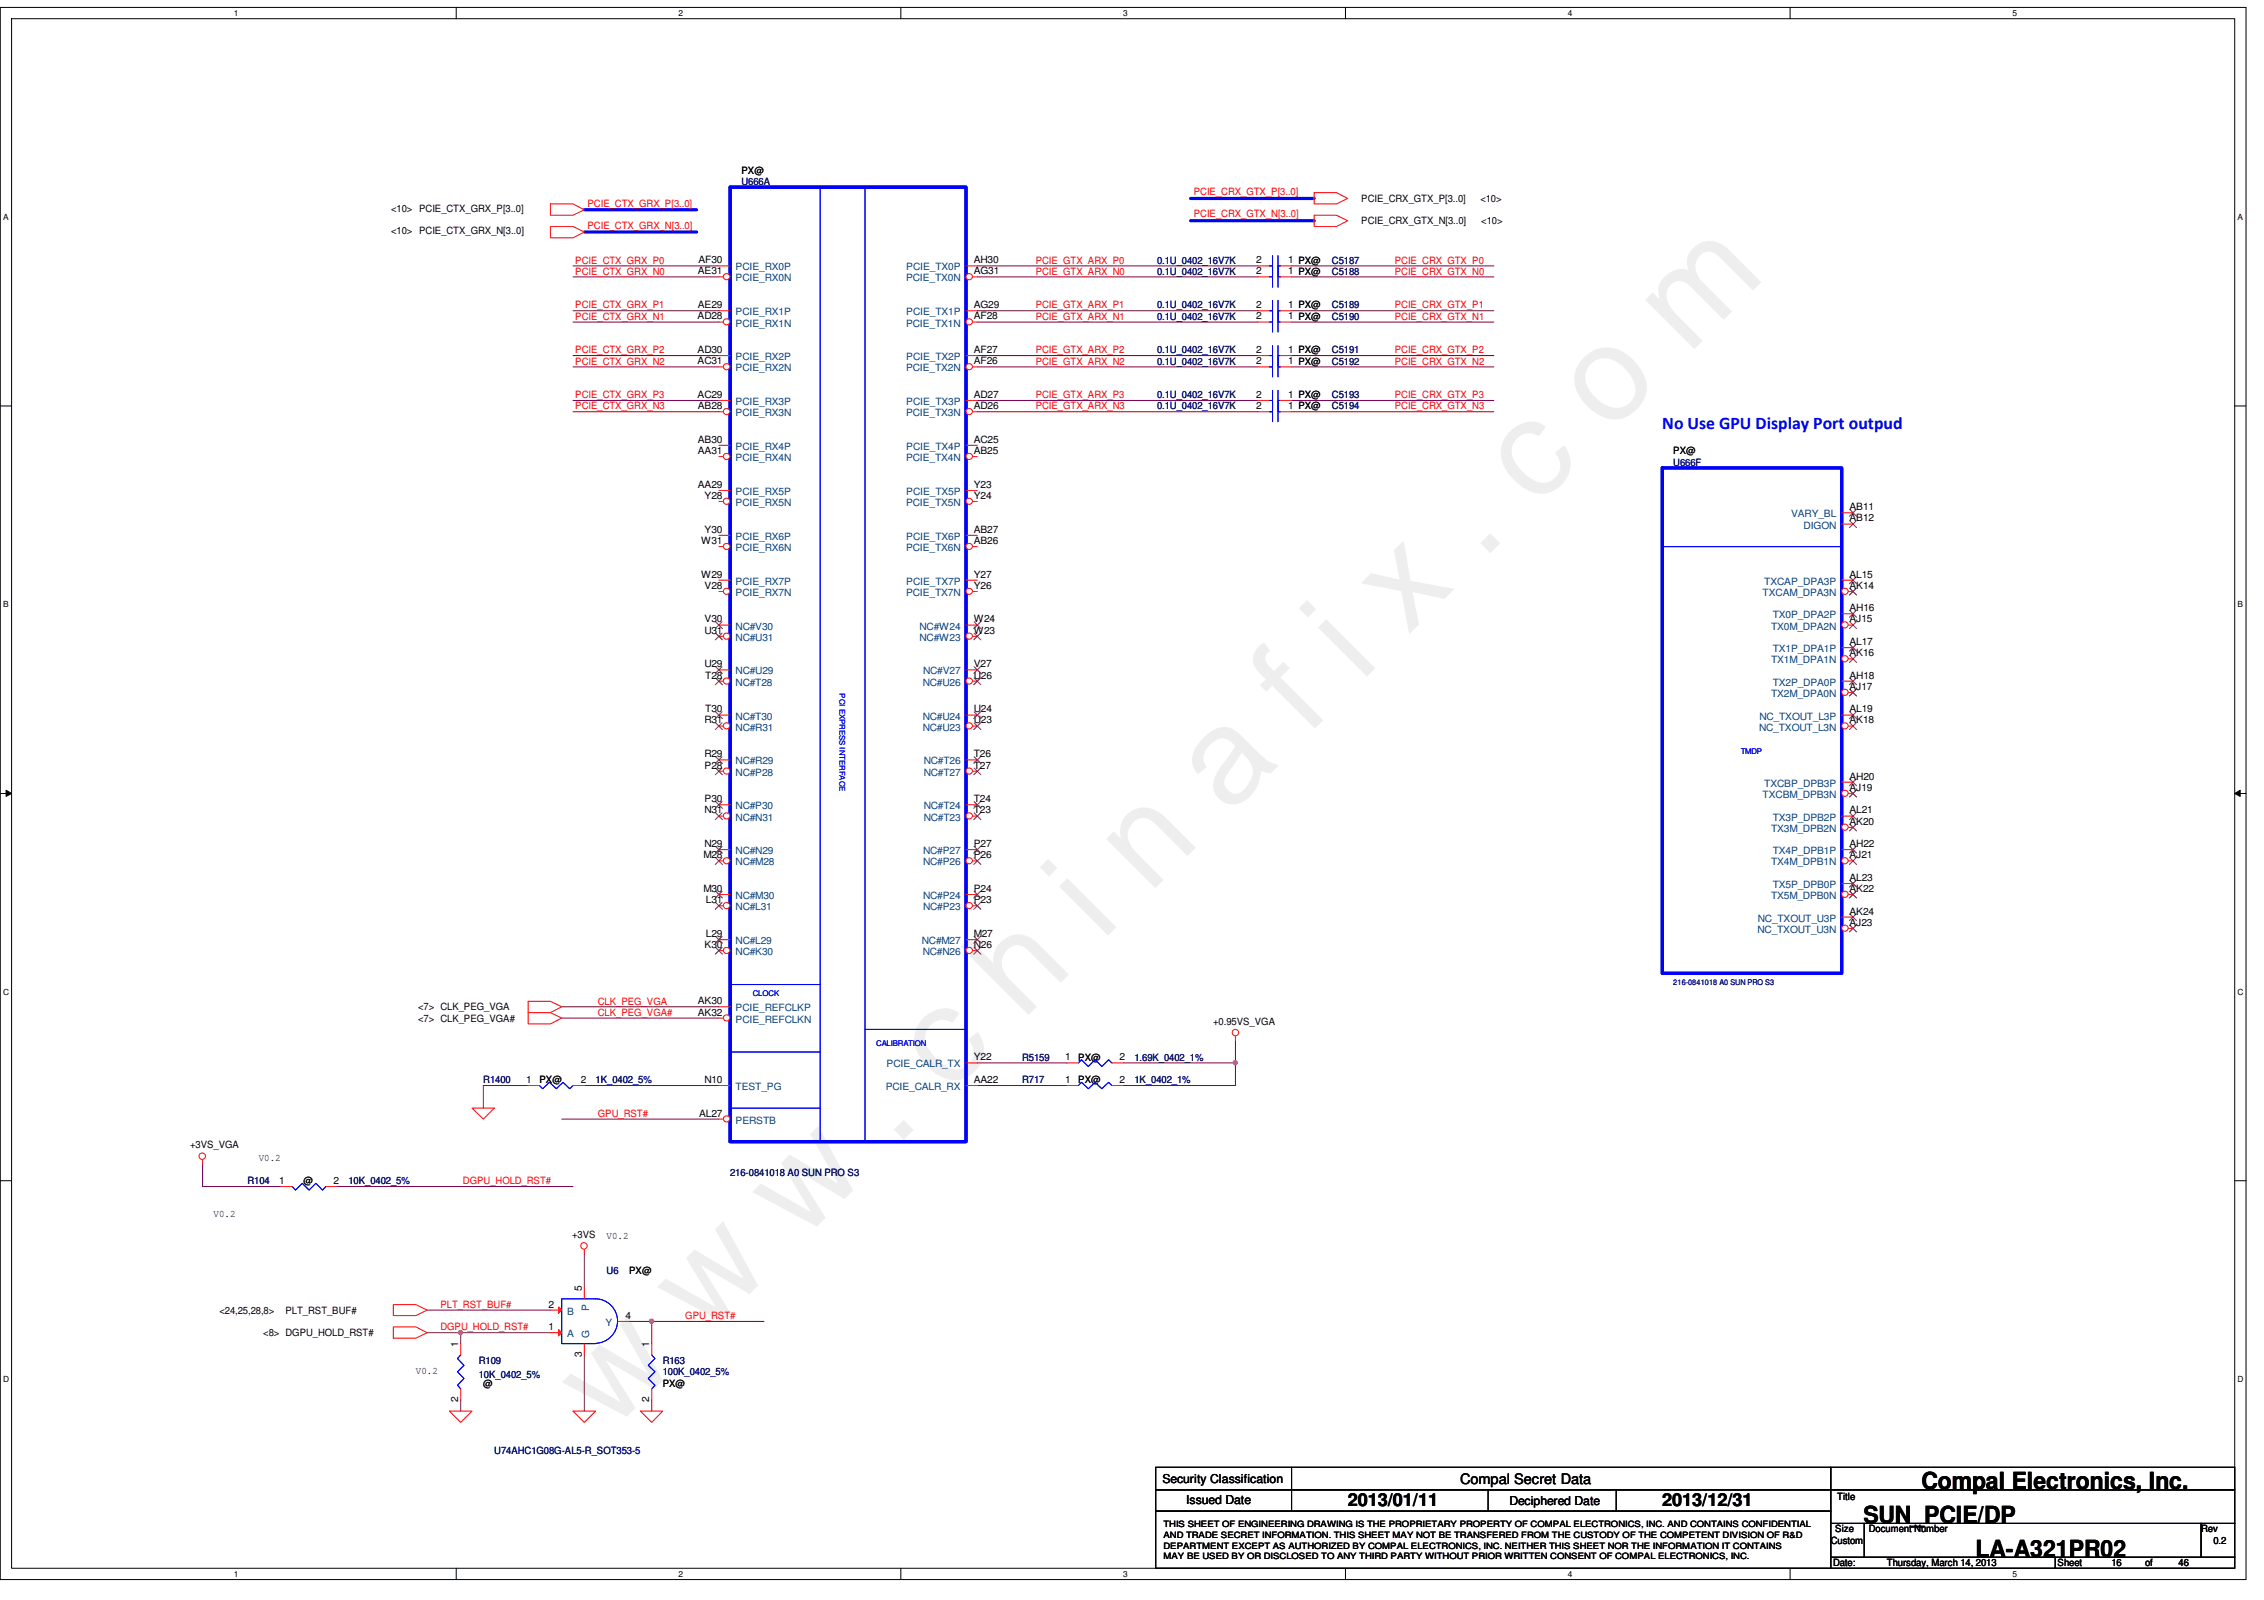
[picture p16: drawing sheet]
<svg xmlns="http://www.w3.org/2000/svg" width="297mm" height="210mm" viewBox="0 0 297 210" stroke-linecap="round" stroke-linejoin="round" font-family="sans-serif">
<defs><g id="words">
<text font-size="17.6" fill="#f0f" x="80.1" y="188" transform="rotate(-45 80.1 188)">w w w . c h i n a f i x . c o m</text>
<g font-size="3.1">
<text x="252.1" y="195.4">Compal Electronics, Inc.</text>
<text x="244.5" y="199.8">SUN_PCIE/DP</text>
<text x="259.2" y="204.2">LA-A321PR02</text>
</g>
<text font-size="2.3" fill="#00f" x="218.1" y="56.2">No Use GPU Display Port outpud</text>
<g font-size="2.3">
<text x="176.8" y="197.6">2013/01/11</text>
<text x="218.1" y="197.6">2013/12/31</text>
</g>
<text font-size="1.9" x="191.6" y="194.6">Compal Secret Data</text>
<g font-size="1.6">
<text x="152.5" y="194.5">Security Classification</text>
<text x="155.6" y="197.3">Issued Date</text>
<text x="198" y="197.5">Deciphered Date</text>
</g>
<g font-size="1.3">
<text x="97.3" y="22.8">PX@</text>
<text x="51.3" y="27.8">&lt;10&gt; PCIE_CTX_GRX_P[3..0]</text>
<text x="178.6" y="26.5">PCIE_CRX_GTX_P[3..0]</text>
<text x="178.6" y="29.4">PCIE_CRX_GTX_N[3..0]</text>
<text x="194.2" y="26.5">&lt;10&gt;</text>
<text x="194.3" y="29.4">&lt;10&gt;</text>
<text x="51.3" y="30.7">&lt;10&gt; PCIE_CTX_GRX_N[3..0]</text>
<text x="91.6" y="36">AE31</text>
<text x="91.6" y="34.5">AF30</text>
<text x="127.8" y="36">AG31</text>
<text x="127.8" y="34.5">AH30</text>
<text x="164.8" y="34.5">2</text>
<text x="164.8" y="36">2</text>
<text x="169" y="34.5">1 PX@</text>
<text x="169" y="36">1 PX@</text>
<text x="91.5" y="41.9">AD28</text>
<text x="91.6" y="40.4">AE29</text>
<text x="127.8" y="41.9">AF28</text>
<text x="127.8" y="40.4">AG29</text>
<text x="164.8" y="41.9">2</text>
<text x="164.8" y="40.4">2</text>
<text x="169" y="41.9">1 PX@</text>
<text x="169" y="40.4">1 PX@</text>
<text x="91.5" y="47.8">AC31</text>
<text x="91.5" y="46.3">AD30</text>
<text x="127.8" y="47.8">AF26</text>
<text x="127.8" y="46.3">AF27</text>
<text x="164.8" y="46.3">2</text>
<text x="164.8" y="47.8">2</text>
<text x="169" y="46.3">1 PX@</text>
<text x="169" y="47.8">1 PX@</text>
<text x="91.5" y="52.2">AC29</text>
<text x="91.6" y="53.7">AB28</text>
<text x="127.8" y="53.7">AD26</text>
<text x="127.8" y="52.2">AD27</text>
<text x="164.8" y="53.7">2</text>
<text x="164.8" y="52.2">2</text>
<text x="169" y="53.7">1 PX@</text>
<text x="169" y="52.2">1 PX@</text>
<text x="91.6" y="59.6">AA31</text>
<text x="91.6" y="58.1">AB30</text>
<text x="127.8" y="59.6">AB25</text>
<text x="127.8" y="58.1">AC25</text>
<text x="219.5" y="59.6">PX@</text>
<text x="91.6" y="64">AA29</text>
<text x="92.5" y="65.4">Y28</text>
<text x="127.8" y="65.4">Y24</text>
<text x="127.8" y="64">Y23</text>
<text x="92" y="71.4">W31</text>
<text x="92.5" y="69.9">Y30</text>
<text x="127.8" y="71.4">AB26</text>
<text x="127.8" y="69.9">AB27</text>
<text x="242.7" y="66.9">AB11</text>
<text x="242.7" y="68.4">AB12</text>
<text x="92" y="75.8">W29</text>
<text x="92.5" y="77.3">V28</text>
<text x="127.8" y="77.3">Y26</text>
<text x="127.8" y="75.8">Y27</text>
<text x="242.7" y="77.3">AK14</text>
<text x="242.7" y="75.8">AL15</text>
<text x="92.4" y="83.1">U31</text>
<text x="92.5" y="81.7">V30</text>
<text x="127.8" y="83.1">W23</text>
<text x="127.8" y="81.7">W24</text>
<text x="242.7" y="80.2">AH16</text>
<text x="242.7" y="81.7">AJ15</text>
<text x="92.4" y="87.5">U29</text>
<text x="92.5" y="89">T28</text>
<text x="127.8" y="87.5">V27</text>
<text x="127.8" y="89">U26</text>
<text x="242.7" y="84.6">AL17</text>
<text x="242.7" y="89">AH18</text>
<text x="242.7" y="86.1">AK16</text>
<text x="92.4" y="94.9">R31</text>
<text x="92.5" y="93.5">T30</text>
<text x="127.8" y="94.9">U23</text>
<text x="127.8" y="93.5">U24</text>
<text x="242.7" y="93.5">AL19</text>
<text x="242.7" y="90.5">AJ17</text>
<text x="242.7" y="94.9">AK18</text>
<text x="92.4" y="99.4">R29</text>
<text x="92.5" y="100.8">P28</text>
<text x="127.8" y="100.8">T27</text>
<text x="127.8" y="99.4">T26</text>
<text x="92.4" y="106.7">N31</text>
<text x="92.5" y="105.2">P30</text>
<text x="127.8" y="106.7">T23</text>
<text x="127.8" y="105.2">T24</text>
<text x="242.7" y="103.8">AJ19</text>
<text x="242.7" y="106.7">AL21</text>
<text x="242.7" y="102.3">AH20</text>
<text x="92.3" y="112.6">M28</text>
<text x="92.4" y="111.1">N29</text>
<text x="127.8" y="112.6">P26</text>
<text x="127.8" y="111.1">P27</text>
<text x="242.7" y="111.1">AH22</text>
<text x="242.7" y="108.2">AK20</text>
<text x="242.7" y="112.6">AJ21</text>
<text x="92.3" y="117">M30</text>
<text x="92.6" y="118.5">L31</text>
<text x="127.8" y="118.5">P23</text>
<text x="127.8" y="117">P24</text>
<text x="242.7" y="115.6">AL23</text>
<text x="242.7" y="117">AK22</text>
<text x="242.7" y="120">AK24</text>
<text x="92.5" y="124.4">K30</text>
<text x="92.6" y="122.9">L29</text>
<text x="127.8" y="124.4">N26</text>
<text x="127.8" y="122.9">M27</text>
<text x="242.7" y="121.5">AJ23</text>
<text x="91.6" y="131.7">AK30</text>
<text x="54.9" y="132.5">&lt;7&gt; CLK_PEG_VGA</text>
<text x="54.9" y="134">&lt;7&gt; CLK_PEG_VGA#</text>
<text x="91.6" y="133.2">AK32</text>
<text x="159.2" y="134.5">+0.95VS_VGA</text>
<text x="69" y="142.1">1</text>
<text x="70.8" y="142.1">PX@</text>
<text x="76.2" y="142.1">2</text>
<text x="92.4" y="142.1">N10</text>
<text x="127.8" y="139.1">Y22</text>
<text x="127.8" y="142.1">AA22</text>
<text x="139.7" y="142.1">1</text>
<text x="139.7" y="139.1">1</text>
<text x="141.5" y="142.1">PX@</text>
<text x="141.5" y="139.2">PX@</text>
<text x="146.9" y="142.1">2</text>
<text x="146.9" y="139.1">2</text>
<text x="91.7" y="146.5">AL27</text>
<text x="24.9" y="150.7">+3VS_VGA</text>
<text x="33.9" y="152.3">V0.2</text>
<text x="36.6" y="155.3">1</text>
<text x="39.8" y="155.4">@</text>
<text x="43.8" y="155.3">2</text>
<text x="28" y="159.7">V0.2</text>
<text x="75.1" y="162.4">+3VS</text>
<text x="79.6" y="162.6">V0.2</text>
<text x="82.5" y="167.2">PX@</text>
<text x="28.8" y="172.3">&lt;24,25,28,8&gt;</text>
<text x="37.5" y="172.3">PLT_RST_BUF#</text>
<text x="72" y="171.5">2</text>
<text x="76.3" y="169.4" transform="rotate(-90 76.3 169.4)">5</text>
<text x="82.1" y="173">4</text>
<text x="34.5" y="175.3">&lt;8&gt; DGPU_HOLD_RST#</text>
<text x="60.1" y="176.7" transform="rotate(-90 60.1 176.7)">1</text>
<text x="72" y="174.5">1</text>
<text x="76.3" y="178.1" transform="rotate(-90 76.3 178.1)">3</text>
<text x="85.2" y="176.7" transform="rotate(-90 85.2 176.7)">1</text>
<text x="54.6" y="180.3">V0.2</text>
<text x="60.1" y="184" transform="rotate(-90 60.1 184)">2</text>
<text x="63.4" y="181.9">@</text>
<text x="85.2" y="184" transform="rotate(-90 85.2 184)">2</text>
<text x="86.9" y="181.9">PX@</text>
<text x="241" y="196.8">Title</text>
<text x="240.2" y="202.5">Custom</text>
<text x="240.8" y="201">Size</text>
<text x="245.2" y="201">Document Number</text>
<text x="288.8" y="201">Rev</text>
<text x="290.4" y="202.5">0.2</text>
<text x="240.5" y="205.5">Date:</text>
<text x="247.6" y="205.5">Thursday, March 14, 2013</text>
<text x="270" y="205.5">Sheet</text>
<text x="277" y="205.5">16</text>
<text x="281.4" y="205.5">of</text>
<text x="285.8" y="205.5">46</text>
</g>
<g font-size="1.3" fill="#f00">
<text x="77.1" y="27.1">PCIE_CTX_GRX_P[3..0]</text>
<text x="156.6" y="25.6">PCIE_CRX_GTX_P[3..0]</text>
<text x="156.6" y="28.5">PCIE_CRX_GTX_N[3..0]</text>
<text x="75.5" y="34.6">PCIE_CTX_GRX_P0</text>
<text x="77.1" y="30">PCIE_CTX_GRX_N[3..0]</text>
<text x="135.9" y="34.6">PCIE_GTX_ARX_P0</text>
<text x="183" y="34.6">PCIE_CRX_GTX_P0</text>
<text x="75.5" y="36">PCIE_CTX_GRX_N0</text>
<text x="75.5" y="42">PCIE_CTX_GRX_N1</text>
<text x="75.5" y="40.5">PCIE_CTX_GRX_P1</text>
<text x="135.9" y="42">PCIE_GTX_ARX_N1</text>
<text x="135.9" y="40.5">PCIE_GTX_ARX_P1</text>
<text x="135.9" y="36">PCIE_GTX_ARX_N0</text>
<text x="183" y="42">PCIE_CRX_GTX_N1</text>
<text x="183" y="40.5">PCIE_CRX_GTX_P1</text>
<text x="183" y="36">PCIE_CRX_GTX_N0</text>
<text x="75.5" y="46.4">PCIE_CTX_GRX_P2</text>
<text x="75.5" y="47.8">PCIE_CTX_GRX_N2</text>
<text x="135.9" y="47.8">PCIE_GTX_ARX_N2</text>
<text x="135.9" y="46.4">PCIE_GTX_ARX_P2</text>
<text x="183" y="46.4">PCIE_CRX_GTX_P2</text>
<text x="183" y="47.8">PCIE_CRX_GTX_N2</text>
<text x="75.5" y="52.2">PCIE_CTX_GRX_P3</text>
<text x="75.5" y="53.7">PCIE_CTX_GRX_N3</text>
<text x="135.9" y="53.7">PCIE_GTX_ARX_N3</text>
<text x="135.9" y="52.2">PCIE_GTX_ARX_P3</text>
<text x="183" y="53.7">PCIE_CRX_GTX_N3</text>
<text x="183" y="52.2">PCIE_CRX_GTX_P3</text>
<text x="78.4" y="131.8">CLK_PEG_VGA</text>
<text x="78.4" y="133.3">CLK_PEG_VGA#</text>
<text x="78.4" y="146.5">GPU_RST#</text>
<text x="60.7" y="155.4">DGPU_HOLD_RST#</text>
<text x="57.8" y="171.6">PLT_RST_BUF#</text>
<text x="89.9" y="173.1">GPU_RST#</text>
<text x="57.8" y="174.5">DGPU_HOLD_RST#</text>
</g>
<g font-size="1.3" fill="#000080">
<text x="97.3" y="24.3">U666A</text>
<text x="151.8" y="34.6">0.1U_0402_16V7K</text>
<text x="174.7" y="34.6">C5187</text>
<text x="151.8" y="42">0.1U_0402_16V7K</text>
<text x="151.8" y="36.1">0.1U_0402_16V7K</text>
<text x="151.8" y="40.5">0.1U_0402_16V7K</text>
<text x="174.7" y="42">C5190</text>
<text x="174.7" y="36.1">C5188</text>
<text x="174.7" y="40.5">C5189</text>
<text x="151.8" y="46.4">0.1U_0402_16V7K</text>
<text x="151.8" y="47.8">0.1U_0402_16V7K</text>
<text x="174.7" y="46.4">C5191</text>
<text x="174.7" y="47.8">C5192</text>
<text x="151.8" y="53.7">0.1U_0402_16V7K</text>
<text x="151.8" y="52.2">0.1U_0402_16V7K</text>
<text x="174.7" y="53.7">C5194</text>
<text x="174.7" y="52.2">C5193</text>
<text x="219.5" y="61.1">U666F</text>
<text x="63.4" y="142.1">R1400</text>
<text x="78.1" y="142.1">1K_0402_5%</text>
<text x="134.1" y="142.1">R717</text>
<text x="134.1" y="139.2">R5159</text>
<text x="148.8" y="142.1">1K_0402_1%</text>
<text x="148.8" y="139.2">1.69K_0402_1%</text>
<text x="32.5" y="155.4">R104</text>
<text x="45.7" y="155.4">10K_0402_5%</text>
<text x="95.8" y="154.2">216-0841018 A0 SUN PRO S3</text>
<text x="79.6" y="167.2">U6</text>
<text x="62.8" y="178.9">R109</text>
<text x="86.9" y="178.9">R163</text>
<text x="62.8" y="180.7">10K_0402_5%</text>
<text x="86.9" y="180.4">100K_0402_5%</text>
<text x="64.9" y="190.8">U74AHC1G08G-AL5-R_SOT353-5</text>
</g>
<g font-size="1.3" fill="#004080">
<text x="96.5" y="35.5">PCIE_RX0P</text>
<text x="118.9" y="35.5">PCIE_TX0P</text>
<text x="96.5" y="36.9">PCIE_RX0N</text>
<text x="96.5" y="41.4">PCIE_RX1P</text>
<text x="118.9" y="36.9">PCIE_TX0N</text>
<text x="118.9" y="41.4">PCIE_TX1P</text>
<text x="96.5" y="42.8">PCIE_RX1N</text>
<text x="96.5" y="47.2">PCIE_RX2P</text>
<text x="118.9" y="42.8">PCIE_TX1N</text>
<text x="118.9" y="47.2">PCIE_TX2P</text>
<text x="96.5" y="48.7">PCIE_RX2N</text>
<text x="96.5" y="53.1">PCIE_RX3P</text>
<text x="118.9" y="48.7">PCIE_TX2N</text>
<text x="118.9" y="53.1">PCIE_TX3P</text>
<text x="96.5" y="54.6">PCIE_RX3N</text>
<text x="96.5" y="59">PCIE_RX4P</text>
<text x="118.9" y="54.6">PCIE_TX3N</text>
<text x="118.9" y="59">PCIE_TX4P</text>
<text x="96.5" y="60.5">PCIE_RX4N</text>
<text x="96.5" y="64.9">PCIE_RX5P</text>
<text x="118.9" y="60.5">PCIE_TX4N</text>
<text x="118.9" y="64.9">PCIE_TX5P</text>
<text x="96.5" y="66.4">PCIE_RX5N</text>
<text x="96.5" y="70.8">PCIE_RX6P</text>
<text x="118.9" y="66.4">PCIE_TX5N</text>
<text x="118.9" y="70.8">PCIE_TX6P</text>
<text x="235" y="67.9">VARY_BL</text>
<text x="236.6" y="69.3">DIGON</text>
<text x="96.5" y="72.3">PCIE_RX6N</text>
<text x="96.5" y="76.7">PCIE_RX7P</text>
<text x="118.9" y="72.3">PCIE_TX6N</text>
<text x="118.9" y="76.7">PCIE_TX7P</text>
<text x="231.5" y="76.7">TXCAP_DPA3P</text>
<text x="96.5" y="78.2">PCIE_RX7N</text>
<text x="96.5" y="82.6">NC#V30</text>
<text x="118.9" y="78.2">PCIE_TX7N</text>
<text x="120.6" y="82.6">NC#W24</text>
<text x="231.3" y="78.2">TXCAM_DPA3N</text>
<text x="232.4" y="82.6">TX0M_DPA2N</text>
<text x="232.6" y="81.1">TX0P_DPA2P</text>
<text x="96.5" y="84.1">NC#U31</text>
<text x="96.5" y="90">NC#T28</text>
<text x="96.5" y="88.5">NC#U29</text>
<text x="120.6" y="84.1">NC#W23</text>
<text x="121.1" y="90">NC#U26</text>
<text x="121.1" y="88.5">NC#V27</text>
<text x="232.4" y="87">TX1M_DPA1N</text>
<text x="232.6" y="85.6">TX1P_DPA1P</text>
<text x="232.6" y="90">TX2P_DPA0P</text>
<text x="96.5" y="95.8">NC#R31</text>
<text x="96.5" y="94.4">NC#T30</text>
<text x="121.1" y="95.8">NC#U23</text>
<text x="121.1" y="94.4">NC#U24</text>
<text x="230.8" y="95.8">NC_TXOUT_L3N</text>
<text x="230.8" y="94.4">NC_TXOUT_L3P</text>
<text x="232.4" y="91.4">TX2M_DPA0N</text>
<text x="96.5" y="101.8">NC#P28</text>
<text x="96.5" y="100.3">NC#R29</text>
<text x="121.2" y="101.8">NC#T27</text>
<text x="121.2" y="100.3">NC#T26</text>
<text x="96.5" y="107.7">NC#N31</text>
<text x="96.5" y="106.2">NC#P30</text>
<text x="121.2" y="107.7">NC#T23</text>
<text x="121.2" y="106.2">NC#T24</text>
<text x="231.3" y="104.7">TXCBM_DPB3N</text>
<text x="231.5" y="103.2">TXCBP_DPB3P</text>
<text x="232.6" y="107.7">TX3P_DPB2P</text>
<text x="96.5" y="113.5">NC#M28</text>
<text x="96.5" y="112.1">NC#N29</text>
<text x="121.1" y="113.5">NC#P26</text>
<text x="121.1" y="112.1">NC#P27</text>
<text x="232.4" y="109.1">TX3M_DPB2N</text>
<text x="232.4" y="113.5">TX4M_DPB1N</text>
<text x="232.6" y="112.1">TX4P_DPB1P</text>
<text x="96.5" y="119.4">NC#L31</text>
<text x="96.5" y="117.9">NC#M30</text>
<text x="121.1" y="119.4">NC#P23</text>
<text x="121.1" y="117.9">NC#P24</text>
<text x="232.4" y="117.9">TX5M_DPB0N</text>
<text x="232.6" y="116.5">TX5P_DPB0P</text>
<text x="96.5" y="125.3">NC#K30</text>
<text x="96.5" y="123.9">NC#L29</text>
<text x="120.9" y="123.9">NC#M27</text>
<text x="121.1" y="125.3">NC#N26</text>
<text x="230.6" y="122.4">NC_TXOUT_U3N</text>
<text x="230.6" y="120.9">NC_TXOUT_U3P</text>
<text x="96.5" y="134.2">PCIE_REFCLKN</text>
<text x="96.5" y="132.7">PCIE_REFCLKP</text>
<text x="96.5" y="143">TEST_PG</text>
<text x="116.2" y="143">PCIE_CALR_RX</text>
<text x="116.3" y="140">PCIE_CALR_TX</text>
<text x="96.5" y="147.4">PERSTB</text>
<text x="74.4" y="172.5">B</text>
<text x="77.3" y="172" transform="rotate(-90 77.3 172)">P</text>
<text x="79.5" y="173.9">Y</text>
<text x="74.4" y="175.4">A</text>
<text x="77.3" y="175.6" transform="rotate(-90 77.3 175.6)">G</text>
</g>
<g font-size="1.1">
<text x="30.7" y="2.1">1</text>
<text x="89" y="2.1">2</text>
<text x="147.4" y="2.1">3</text>
<text x="205.7" y="2.1">4</text>
<text x="264" y="2.1">5</text>
<text x=".4" y="28.8">A</text>
<text x="293.6" y="28.8">A</text>
<text x=".4" y="79.6">B</text>
<text x="293.6" y="79.6">B</text>
<text x=".4" y="130.5">C</text>
<text x="293.6" y="130.5">C</text>
<text x=".4" y="181.3">D</text>
<text x="293.6" y="181.3">D</text>
<text x="152.7" y="203.2">DEPARTMENT EXCEPT AS AUTHORIZED BY COMPAL ELECTRONICS, INC. NEITHER THIS SHEET NOR THE INFORMATION IT CONTAINS</text>
<text x="152.7" y="200.4">THIS SHEET OF ENGINEERING DRAWING IS THE PROPRIETARY PROPERTY OF COMPAL ELECTRONICS, INC. AND CONTAINS CONFIDENTIAL</text>
<text x="152.7" y="201.8">AND TRADE SECRET INFORMATION. THIS SHEET MAY NOT BE TRANSFERED FROM THE CUSTODY OF THE COMPETENT DIVISION OF R&amp;D</text>
<text x="30.7" y="206.9">1</text>
<text x="89" y="206.9">2</text>
<text x="147.4" y="206.9">3</text>
<text x="152.6" y="204.6">MAY BE USED BY OR DISCLOSED TO ANY THIRD PARTY WITHOUT PRIOR WRITTEN CONSENT OF COMPAL ELECTRONICS, INC.</text>
<text x="205.7" y="206.9">4</text>
<text x="264" y="206.9">5</text>
</g>
<g font-size="1" fill="#00f">
<text x="110.1" y="91" transform="rotate(90 110.1 91)">PCI EXPRESS INTERFACE</text>
<text x="228.4" y="99">TMDP</text>
<text x="98.8" y="130.6">CLOCK</text>
<text x="115" y="137.2">CALIBRATION</text>
</g>
<text font-size="1" fill="#000080" x="219.5" y="129.3">216-0841018 A0 SUN PRO S3</text>
</g></defs>
<path d="M0 1h294.7v206.2h-294.7zM1.5 2.5h291.7v203.2h-291.7z" fill="none" stroke="#000" stroke-width=".13"/>
<g fill="#fff">
<path d="M30.7 1.1h.6v1.2h-.6z"/>
<path d="M30.7 205.9h.6v1.2h-.6z"/>
</g>
<path d="M59.9 1v1.5M59.9 205.7v1.5" fill="none" stroke="#000" stroke-width=".13"/>
<g fill="#fff">
<path d="M89 1.1h.6v1.2h-.6z"/>
<path d="M89 205.9h.6v1.2h-.6z"/>
</g>
<path d="M118.2 1v1.5M118.2 205.7v1.5" fill="none" stroke="#000" stroke-width=".13"/>
<g fill="#fff">
<path d="M147.4 1.1h.6v1.2h-.6z"/>
<path d="M147.4 205.9h.6v1.2h-.6z"/>
</g>
<path d="M176.5 1v1.5M176.5 205.7v1.5" fill="none" stroke="#000" stroke-width=".13"/>
<g fill="#fff">
<path d="M205.7 1.1h.6v1.2h-.6z"/>
<path d="M205.7 205.9h.6v1.2h-.6z"/>
</g>
<path d="M234.9 1v1.5M234.9 205.7v1.5" fill="none" stroke="#000" stroke-width=".13"/>
<g fill="#fff">
<path d="M264 1.1h.6v1.2h-.6z"/>
<path d="M264 205.9h.6v1.2h-.6z"/>
<path d="M.4 27.9h.7v1.1h-.7z"/>
<path d="M293.6 27.9h.7v1.1h-.7z"/>
<path d="M.4 78.7h.7v1.1h-.7z"/>
<path d="M293.6 78.7h.7v1.1h-.7z"/>
</g>
<path d="M0 53.3h1.5M293.2 53.3h1.5" fill="none" stroke="#000" stroke-width=".13"/>
<g fill="#fff">
<path d="M.4 129.5h.8v1.2h-.8z"/>
<path d="M293.6 129.5h.7v1.2h-.7z"/>
</g>
<path d="M0 104.1h1.5M.8 103.7l.7 .4-.7 .4zM293.2 104.1l.7-.4v.8zM293.2 104.1h1.5" fill="none" stroke="#000" stroke-width=".13"/>
<path d="M.8 103.7l.7 .4-.7 .4zM293.2 104.1l.7-.4v.8z" fill="#000"/>
<g fill="#fff">
<path d="M.4 180.3h.8v1.2h-.8z"/>
<path d="M293.6 180.3h.7v1.2h-.7z"/>
</g>
<path d="M0 154.9h1.5M293.2 154.9h1.5" fill="none" stroke="#000" stroke-width=".13"/>
<path d="M128.2 36.3h36.9M128.2 34.9h36.9M128.2 42.2h36.9M128.2 40.8h36.9M128.2 54h36.9M128.2 52.5h36.9M128.2 48.1h36.9M128.2 46.7h36.9M69.3 142.4h-5.9v3M56 171.9h16.2M60.4 174.8h11.8" fill="none" stroke="#800040" stroke-width=".13"/>
<circle cx="60.4" cy="174.8" r=".29" fill="#f0f"/>
<circle cx="60.4" cy="174.8" r=".29" fill="none" stroke="#f0f" stroke-width=".13"/>
<path d="M26.6 152.7v3h10.3M44.2 155.7h31M56 174.8h4.4v1.5M60.4 183.6v1.5" fill="none" stroke="#800040" stroke-width=".13"/>
<g fill="none" stroke="#f00" stroke-width=".13">
<path d="M241.6 68.7h1.5M26.6 152.1v.6M61.9 145.4h3l-1.5 1.4zM51.6 171.2h3l1.4 .7-1.4 .7h-3zM51.6 174.1h3l1.4 .7-1.4 .8h-3zM60.4 176.3v1.5M59 185.1h2.9l-1.5 1.5zM60.4 182.2v1.4"/>
<circle cx="26.5" cy="151.7" r=".43"/>
</g>
<g fill="none" stroke="#000" stroke-width=".13">
<path d="M151.6 192.5h88.6v3h-88.6zM151.6 195.5h88.6v2.7h-88.6zM151.6 198.2h88.6v7.5h-88.6zM169.5 192.5v5.7M195.2 195.5v2.7M212 195.5v2.7M240.2 192.5h53v3h-53zM240.2 195.5h53v4.4h-53zM240.2 199.9h4.4v4.4h-4.4zM244.6 199.9h44.2v4.4h-44.2zM288.8 199.9h4.4v4.4h-4.4zM240.2 204.3h29.5v1.4h-29.5z"/>
<path d="M269.7 204.3h23.5v1.4h-23.5z"/>
</g>
<path d="M107.6 24.6v125.2M113.5 24.6v125.2M218.1 71.7h23.5M60.4 177.8l-.4 .4 .9 .9-.9 .9 .9 .8-.9 .9 .4 .5" fill="none" stroke="#00f" stroke-width=".13"/>
<path d="M95.8 24.6h30.9v125.2h-30.9zM218.1 61.4h23.5v66.3h-23.5z" fill="none" stroke="#00f" stroke-width=".42"/>
<path d="M242.7 68.3l.9 .9M243.5 68.3l-.8 .9" fill="none" stroke="#804000" stroke-width=".13"/>
<circle cx="242.1" cy="77.6" r=".42" fill="#fff"/>
<g fill="none" stroke="#f00" stroke-width=".13">
<path d="M241.6 76.1h1.5M242.5 77.6h.6"/>
<circle cx="242.1" cy="77.6" r=".42"/>
</g>
<path d="M242.7 77.2l.9 .9M242.7 75.7l.9 .9M243.5 77.2l-.8 .9M243.5 75.7l-.8 .9" fill="none" stroke="#804000" stroke-width=".13"/>
<circle cx="242.1" cy="104.1" r=".42" fill="#fff"/>
<g fill="none" stroke="#f00" stroke-width=".13">
<path d="M241.6 102.6h1.5M242.5 104.1h.6"/>
<circle cx="242.1" cy="104.1" r=".42"/>
</g>
<path d="M242.7 103.7l.9 .9M242.7 102.2l.9 .9M243.5 103.7l-.8 .9M243.5 102.2l-.8 .9" fill="none" stroke="#804000" stroke-width=".13"/>
<circle cx="242.1" cy="82" r=".42" fill="#fff"/>
<g fill="none" stroke="#f00" stroke-width=".13">
<path d="M241.6 80.5h1.5M242.5 82h.6"/>
<circle cx="242.1" cy="82" r=".42"/>
</g>
<path d="M242.7 81.6l.9 .9M242.7 80.1l.9 .9M243.5 81.6l-.8 .9M243.5 80.1l-.8 .9" fill="none" stroke="#804000" stroke-width=".13"/>
<circle cx="242.1" cy="86.4" r=".42" fill="#fff"/>
<g fill="none" stroke="#f00" stroke-width=".13">
<path d="M241.6 85h1.5M242.5 86.4h.6"/>
<circle cx="242.1" cy="86.4" r=".42"/>
</g>
<path d="M242.7 86l.9 .9M242.7 84.5l.9 .9M243.5 86l-.8 .9M243.5 84.5l-.8 .9" fill="none" stroke="#804000" stroke-width=".13"/>
<circle cx="242.1" cy="90.8" r=".42" fill="#fff"/>
<g fill="none" stroke="#f00" stroke-width=".13">
<path d="M241.6 89.4h1.5M242.5 90.8h.6"/>
<circle cx="242.1" cy="90.8" r=".42"/>
</g>
<path d="M242.7 90.4l.9 .9M242.7 88.9l.9 .9M243.5 90.4l-.8 .9M243.5 88.9l-.8 .9" fill="none" stroke="#804000" stroke-width=".13"/>
<circle cx="242.1" cy="95.2" r=".42" fill="#fff"/>
<g fill="none" stroke="#f00" stroke-width=".13">
<path d="M241.6 93.8h1.5M242.5 95.2h.6"/>
<circle cx="242.1" cy="95.2" r=".42"/>
</g>
<path d="M242.7 94.8l.9 .9M242.7 93.4l.9 .9M243.5 94.8l-.8 .9M243.5 93.4l-.8 .9" fill="none" stroke="#804000" stroke-width=".13"/>
<circle cx="242.1" cy="108.5" r=".42" fill="#fff"/>
<g fill="none" stroke="#f00" stroke-width=".13">
<path d="M241.6 107.1h1.5M242.5 108.5h.6"/>
<circle cx="242.1" cy="108.5" r=".42"/>
</g>
<path d="M242.7 108.1l.9 .9M242.7 106.6l.9 .9M243.5 108.1l-.8 .9M243.5 106.6l-.8 .9" fill="none" stroke="#804000" stroke-width=".13"/>
<circle cx="242.1" cy="112.9" r=".42" fill="#fff"/>
<g fill="none" stroke="#f00" stroke-width=".13">
<path d="M241.6 111.5h1.5M242.5 112.9h.6"/>
<circle cx="242.1" cy="112.9" r=".42"/>
</g>
<path d="M242.7 112.5l.9 .9M242.7 111l.9 .9M243.5 112.5l-.8 .9M243.5 111l-.8 .9" fill="none" stroke="#804000" stroke-width=".13"/>
<circle cx="242.1" cy="117.3" r=".42" fill="#fff"/>
<g fill="none" stroke="#f00" stroke-width=".13">
<path d="M241.6 115.9h1.5M242.5 117.3h.6"/>
<circle cx="242.1" cy="117.3" r=".42"/>
</g>
<path d="M242.7 116.9l.9 .9M242.7 115.5l.9 .9M243.5 116.9l-.8 .9M243.5 115.5l-.8 .9" fill="none" stroke="#804000" stroke-width=".13"/>
<circle cx="242.1" cy="121.8" r=".42" fill="#fff"/>
<g fill="none" stroke="#f00" stroke-width=".13">
<path d="M241.6 67.3h1.5M241.6 120.3h1.5M242.5 121.8h.6M36.9 155.7h1.5M42.8 155.7h1.4"/>
<circle cx="242.1" cy="121.8" r=".42"/>
</g>
<path d="M242.7 66.8l.9 .9M243.5 66.8l-.8 .9M242.7 119.9l.9 .9M243.5 119.9l-.8 .9M242.7 121.4l.9 .9M243.5 121.4l-.8 .9" fill="none" stroke="#804000" stroke-width=".13"/>
<path d="M38.4 155.7l.4 .4 .9-.9 .9 .9 .8-.9 .9 .9 .5-.4" fill="none" stroke="#00f" stroke-width=".13"/>
<circle cx="60.4" cy="174.8" r=".29" fill="#f0f"/>
<circle cx="60.4" cy="174.8" r=".29" fill="none" stroke="#f0f" stroke-width=".13"/>
<use href="#words"/>
</svg>
